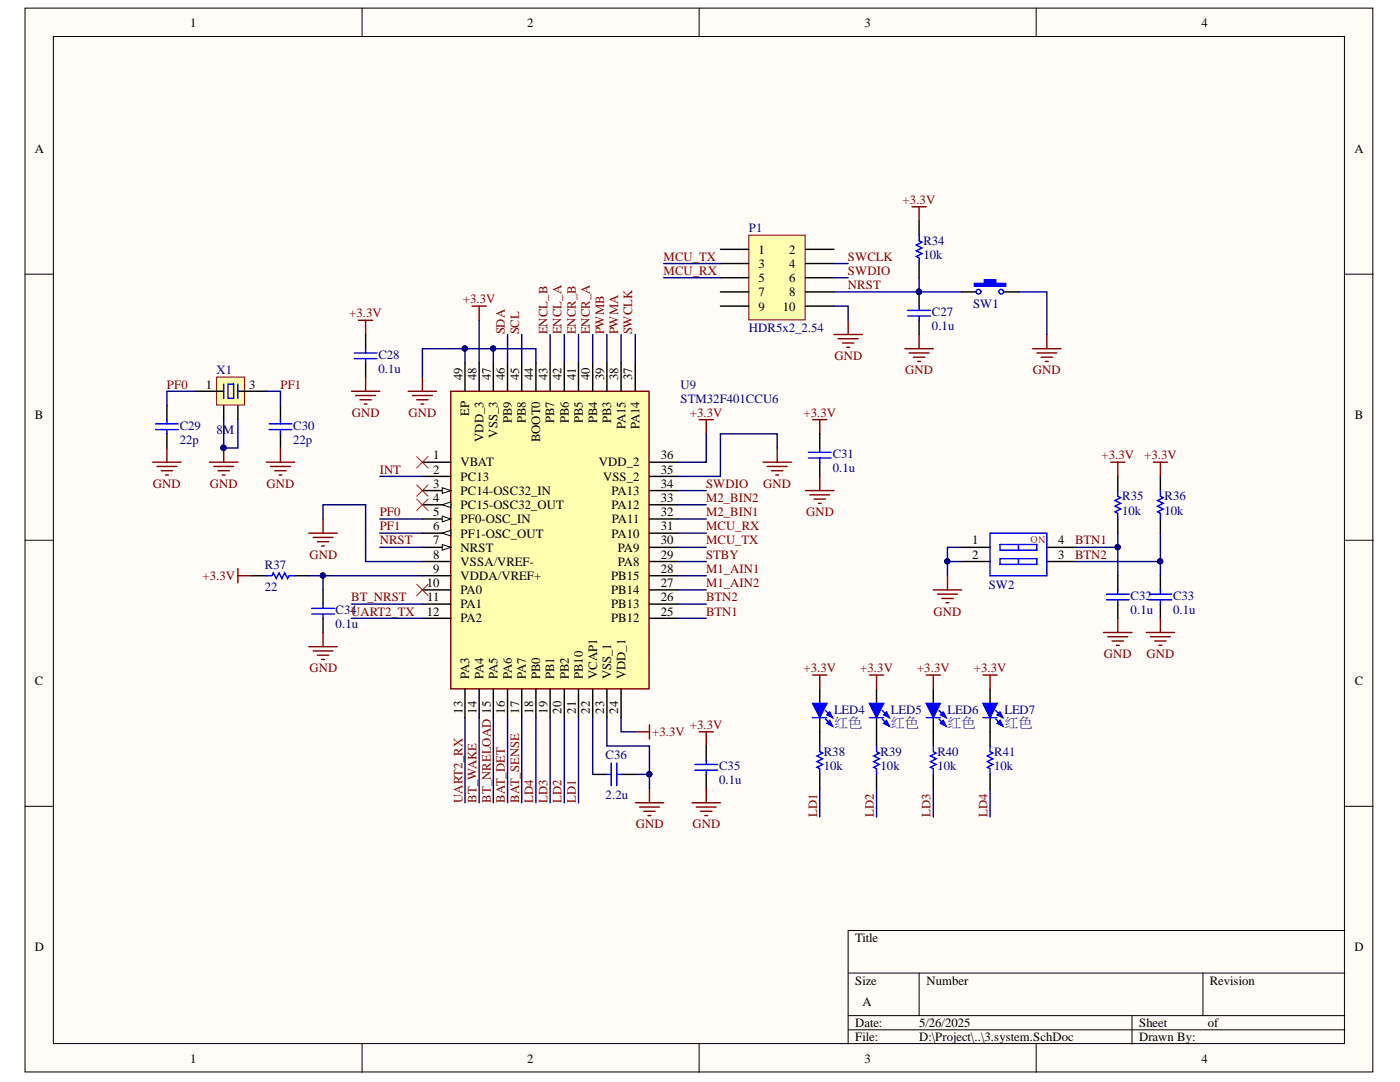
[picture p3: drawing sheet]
<svg xmlns="http://www.w3.org/2000/svg" width="279mm" height="216mm" viewBox="0 0 279 216" stroke-linecap="round" stroke-linejoin="round" font-family="sans-serif">
<defs><g id="words">
<g font-size="2.8" fill="#000080">
<text x="166.4" y="145.2">红色</text>
<text x="177.8" y="145.2">红色</text>
<text x="189.1" y="145.2">红色</text>
<text x="200.4" y="145.2">红色</text>
</g>
<g font-size="2.5">
<text x="38" y="5.3">1</text>
<text x="105.2" y="5.3">2</text>
<text x="172.5" y="5.3">3</text>
<text x="239.8" y="5.3">4</text>
<text x="6.9" y="30.4">A</text>
<text x="270.3" y="30.4">A</text>
<text x="151.4" y="50.6">1</text>
<text x="151.4" y="53.4">3</text>
<text x="157.5" y="50.6">2</text>
<text x="157.5" y="53.4">4</text>
<text x="151.4" y="56.3">5</text>
<text x="151.4" y="59.1">7</text>
<text x="157.5" y="56.3">6</text>
<text x="157.5" y="59.1">8</text>
<text x="151.4" y="62">9</text>
<text x="156.2" y="62">10</text>
<text x="41.1" y="77.5">1</text>
<text x="49.7" y="77.5">3</text>
<text x="92.3" y="75.8" transform="rotate(-90 92.3 75.8)">49</text>
<text x="95.1" y="75.8" transform="rotate(-90 95.1 75.8)">48</text>
<text x="97.9" y="75.8" transform="rotate(-90 97.9 75.8)">47</text>
<text x="100.7" y="75.8" transform="rotate(-90 100.7 75.8)">46</text>
<text x="103.6" y="75.8" transform="rotate(-90 103.6 75.8)">45</text>
<text x="106.4" y="75.8" transform="rotate(-90 106.4 75.8)">44</text>
<text x="109.3" y="75.8" transform="rotate(-90 109.3 75.8)">43</text>
<text x="112.1" y="75.8" transform="rotate(-90 112.1 75.8)">42</text>
<text x="114.9" y="75.8" transform="rotate(-90 114.9 75.8)">41</text>
<text x="117.7" y="75.8" transform="rotate(-90 117.7 75.8)">40</text>
<text x="120.6" y="75.8" transform="rotate(-90 120.6 75.8)">39</text>
<text x="123.4" y="75.8" transform="rotate(-90 123.4 75.8)">38</text>
<text x="126.2" y="75.8" transform="rotate(-90 126.2 75.8)">37</text>
<text x="6.9" y="83.5">B</text>
<text x="93.6" y="83" transform="rotate(-90 93.6 83)">EP</text>
<text x="270.4" y="83.5">B</text>
<text x="96.5" y="88.2" transform="rotate(-90 96.5 88.2)">VDD_3</text>
<text x="99.3" y="87.3" transform="rotate(-90 99.3 87.3)">VSS_3</text>
<text x="102.2" y="84.5" transform="rotate(-90 102.2 84.5)">PB9</text>
<text x="105" y="84.5" transform="rotate(-90 105 84.5)">PB8</text>
<text x="107.8" y="88.3" transform="rotate(-90 107.8 88.3)">BOOT0</text>
<text x="110.6" y="84.5" transform="rotate(-90 110.6 84.5)">PB7</text>
<text x="113.5" y="84.5" transform="rotate(-90 113.5 84.5)">PB6</text>
<text x="116.3" y="84.5" transform="rotate(-90 116.3 84.5)">PB5</text>
<text x="119.2" y="84.5" transform="rotate(-90 119.2 84.5)">PB4</text>
<text x="122" y="84.5" transform="rotate(-90 122 84.5)">PB3</text>
<text x="124.8" y="85.6" transform="rotate(-90 124.8 85.6)">PA15</text>
<text x="127.6" y="85.6" transform="rotate(-90 127.6 85.6)">PA14</text>
<text x="86.4" y="91.6">1</text>
<text x="86.4" y="94.5">2</text>
<text x="91.9" y="93.1">VBAT</text>
<text x="91.9" y="96">PC13</text>
<text x="119.5" y="93.1">VDD_2</text>
<text x="120.4" y="96">VSS_2</text>
<text x="131.9" y="91.6">36</text>
<text x="131.9" y="94.5">35</text>
<text x="86.4" y="97.3">3</text>
<text x="86.4" y="100.2">4</text>
<text x="91.9" y="98.7">PC14-OSC32_IN</text>
<text x="91.9" y="101.6">PC15-OSC32_OUT</text>
<text x="122" y="98.7">PA13</text>
<text x="122" y="101.6">PA12</text>
<text x="131.9" y="97.3">34</text>
<text x="131.9" y="100.2">33</text>
<text x="86.4" y="103">5</text>
<text x="86.4" y="105.8">6</text>
<text x="91.9" y="104.4">PF0-OSC_IN</text>
<text x="91.9" y="107.3">PF1-OSC_OUT</text>
<text x="122" y="107.3">PA10</text>
<text x="122.1" y="104.4">PA11</text>
<text x="131.9" y="103">32</text>
<text x="131.9" y="105.8">31</text>
<text x="86.4" y="108.6">7</text>
<text x="86.4" y="111.5">8</text>
<text x="91.9" y="110.1">NRST</text>
<text x="91.9" y="113">VSSA/VREF-</text>
<text x="123.3" y="110.1">PA9</text>
<text x="123.3" y="113">PA8</text>
<text x="131.9" y="108.6">30</text>
<text x="131.9" y="111.5">29</text>
<text x="194" y="108.6">1</text>
<text x="194" y="111.5">2</text>
<text x="211.2" y="111.5">3</text>
<text x="211.2" y="108.6">4</text>
<text x="85.2" y="117.2">10</text>
<text x="85.3" y="120">11</text>
<text x="86.4" y="114.3">9</text>
<text x="91.9" y="115.7">VDDA/VREF+</text>
<text x="91.9" y="118.6">PA0</text>
<text x="122" y="115.7">PB15</text>
<text x="122" y="118.6">PB14</text>
<text x="131.9" y="114.3">28</text>
<text x="131.9" y="117.2">27</text>
<text x="131.9" y="120">26</text>
<text x="85.2" y="122.8">12</text>
<text x="91.9" y="121.4">PA1</text>
<text x="91.9" y="124.2">PA2</text>
<text x="122" y="121.4">PB13</text>
<text x="122" y="124.2">PB12</text>
<text x="131.9" y="122.8">25</text>
<text x="6.9" y="136.6">C</text>
<text x="93.6" y="135.5" transform="rotate(-90 93.6 135.5)">PA3</text>
<text x="96.5" y="135.5" transform="rotate(-90 96.5 135.5)">PA4</text>
<text x="99.3" y="135.5" transform="rotate(-90 99.3 135.5)">PA5</text>
<text x="102.2" y="135.5" transform="rotate(-90 102.2 135.5)">PA6</text>
<text x="105" y="135.5" transform="rotate(-90 105 135.5)">PA7</text>
<text x="107.8" y="135.5" transform="rotate(-90 107.8 135.5)">PB0</text>
<text x="110.6" y="135.5" transform="rotate(-90 110.6 135.5)">PB1</text>
<text x="113.5" y="135.5" transform="rotate(-90 113.5 135.5)">PB2</text>
<text x="116.3" y="135.5" transform="rotate(-90 116.3 135.5)">PB10</text>
<text x="119.2" y="135.5" transform="rotate(-90 119.2 135.5)">VCAP1</text>
<text x="122" y="135.5" transform="rotate(-90 122 135.5)">VSS_1</text>
<text x="124.8" y="135.5" transform="rotate(-90 124.8 135.5)">VDD_1</text>
<text x="270.4" y="136.6">C</text>
<text x="92.3" y="142.4" transform="rotate(-90 92.3 142.4)">13</text>
<text x="95.1" y="142.4" transform="rotate(-90 95.1 142.4)">14</text>
<text x="100.7" y="142.4" transform="rotate(-90 100.7 142.4)">16</text>
<text x="103.6" y="142.4" transform="rotate(-90 103.6 142.4)">17</text>
<text x="106.4" y="142.4" transform="rotate(-90 106.4 142.4)">18</text>
<text x="109.3" y="142.4" transform="rotate(-90 109.3 142.4)">19</text>
<text x="112.1" y="142.4" transform="rotate(-90 112.1 142.4)">20</text>
<text x="114.9" y="142.4" transform="rotate(-90 114.9 142.4)">21</text>
<text x="117.7" y="142.4" transform="rotate(-90 117.7 142.4)">22</text>
<text x="120.6" y="142.4" transform="rotate(-90 120.6 142.4)">23</text>
<text x="123.4" y="142.4" transform="rotate(-90 123.4 142.4)">24</text>
<text x="6.9" y="189.7">D</text>
<text x="170.7" y="187.9">Title</text>
<text x="270.3" y="189.7">D</text>
<text x="170.7" y="196.5">Size</text>
<text x="184.9" y="196.5">Number</text>
<text x="241.5" y="196.5">Revision</text>
<text x="172.1" y="200.7">A</text>
<text x="170.7" y="204.9">Date:</text>
<text x="170.7" y="207.7">File:</text>
<text x="183.4" y="204.9">5/26/2025</text>
<text x="183.4" y="207.7">D:\Project\..\3.system.SchDoc</text>
<text x="227.3" y="204.9">Sheet</text>
<text x="227.3" y="207.7">Drawn By:</text>
<text x="241.1" y="204.9">of</text>
<text x="38" y="212">1</text>
<text x="105.2" y="212">2</text>
<text x="172.5" y="212">3</text>
<text x="239.8" y="212">4</text>
</g>
<g font-size="2.5" fill="#800000">
<text x="180.1" y="40.7">+3.3V</text>
<text x="132.4" y="52">MCU_TX</text>
<text x="169.2" y="52">SWCLK</text>
<text x="132.4" y="54.9">MCU_RX</text>
<text x="169.2" y="54.9">SWDIO</text>
<text x="169.2" y="57.7">NRST</text>
<text x="69.7" y="63.3">+3.3V</text>
<text x="92.4" y="60.5">+3.3V</text>
<text x="100.7" y="66.7" transform="rotate(-90 100.7 66.7)">SDA</text>
<text x="103.6" y="66.7" transform="rotate(-90 103.6 66.7)">SCL</text>
<text x="109.3" y="66.7" transform="rotate(-90 109.3 66.7)">ENCL_B</text>
<text x="112.1" y="66.7" transform="rotate(-90 112.1 66.7)">ENCL_A</text>
<text x="114.9" y="66.7" transform="rotate(-90 114.9 66.7)">ENCR_B</text>
<text x="117.7" y="66.7" transform="rotate(-90 117.7 66.7)">ENCR_A</text>
<text x="120.6" y="66.7" transform="rotate(-90 120.6 66.7)">PWMB</text>
<text x="123.4" y="66.7" transform="rotate(-90 123.4 66.7)">PWMA</text>
<text x="126.2" y="66.7" transform="rotate(-90 126.2 66.7)">SWCLK</text>
<text x="166.5" y="71.9">GND</text>
<text x="33.3" y="77.5">PF0</text>
<text x="56" y="77.5">PF1</text>
<text x="180.7" y="74.7">GND</text>
<text x="206.1" y="74.7">GND</text>
<text x="70.2" y="83.2">GND</text>
<text x="81.5" y="83.2">GND</text>
<text x="137.7" y="83.2">+3.3V</text>
<text x="160.4" y="83.2">+3.3V</text>
<text x="75.8" y="94.5">INT</text>
<text x="219.8" y="91.6">+3.3V</text>
<text x="228.4" y="91.6">+3.3V</text>
<text x="30.5" y="97.3">GND</text>
<text x="41.9" y="97.3">GND</text>
<text x="53.2" y="97.3">GND</text>
<text x="140.9" y="97.3">SWDIO</text>
<text x="140.9" y="100.2">M2_BIN2</text>
<text x="152.3" y="97.3">GND</text>
<text x="75.8" y="103">PF0</text>
<text x="75.8" y="105.8">PF1</text>
<text x="140.9" y="105.8">MCU_RX</text>
<text x="140.9" y="103">M2_BIN1</text>
<text x="160.9" y="103">GND</text>
<text x="61.7" y="111.5">GND</text>
<text x="75.8" y="108.6">NRST</text>
<text x="140.9" y="108.6">MCU_TX</text>
<text x="140.9" y="111.5">STBY</text>
<text x="214.6" y="108.6">BTN1</text>
<text x="214.6" y="111.5">BTN2</text>
<text x="40.4" y="115.7">+3.3V</text>
<text x="70.1" y="120">BT_NRST</text>
<text x="140.9" y="117.2">M1_AIN2</text>
<text x="140.9" y="114.3">M1_AIN1</text>
<text x="140.9" y="120">BTN2</text>
<text x="140.9" y="122.8">BTN1</text>
<text x="186.3" y="122.8">GND</text>
<text x="220.3" y="131.3">GND</text>
<text x="228.8" y="131.3">GND</text>
<text x="61.7" y="134.2">GND</text>
<text x="160.4" y="134.2">+3.3V</text>
<text x="171.7" y="134.2">+3.3V</text>
<text x="183" y="134.2">+3.3V</text>
<text x="194.4" y="134.2">+3.3V</text>
<text x="130.2" y="146.9">+3.3V</text>
<text x="137.7" y="145.5">+3.3V</text>
<text x="92.3" y="160.2" transform="rotate(-90 92.3 160.2)">UART2_RX</text>
<text x="95.1" y="160.2" transform="rotate(-90 95.1 160.2)">BT_WAKE</text>
<text x="97.9" y="160.2" transform="rotate(-90 97.9 160.2)">BT_NRELOAD 15</text>
<text x="100.7" y="160.2" transform="rotate(-90 100.7 160.2)">BAT_DET</text>
<text x="103.6" y="160.2" transform="rotate(-90 103.6 160.2)">BAT_SENSE</text>
<text x="106.4" y="160.2" transform="rotate(-90 106.4 160.2)">LD4</text>
<text x="109.3" y="160.2" transform="rotate(-90 109.3 160.2)">LD3</text>
<text x="112.1" y="160.2" transform="rotate(-90 112.1 160.2)">LD2</text>
<text x="114.9" y="160.2" transform="rotate(-90 114.9 160.2)">LD1</text>
<text x="126.9" y="165.3">GND</text>
<text x="138.2" y="165.3">GND</text>
<text x="163.1" y="163" transform="rotate(-90 163.1 163)">LD1</text>
<text x="174.4" y="163" transform="rotate(-90 174.4 163)">LD2</text>
<text x="185.7" y="163" transform="rotate(-90 185.7 163)">LD3</text>
<text x="197.1" y="163" transform="rotate(-90 197.1 163)">LD4</text>
</g>
<g font-size="2.5" fill="#000080">
<text x="149.4" y="46.3">P1</text>
<text x="184.3" y="49">R34</text>
<text x="184.3" y="51.7">10k</text>
<text x="186" y="63.1">C27</text>
<text x="186" y="65.9">0.1u</text>
<text x="194.2" y="61.4">SW1</text>
<text x="75.5" y="71.6">C28</text>
<text x="149.4" y="66.2">HDR5x2_2.54</text>
<text x="43.2" y="74.7">X1</text>
<text x="75.5" y="74.4">0.1u</text>
<text x="135.8" y="77.5">U9</text>
<text x="135.8" y="80.3">STM32F401CCU6</text>
<text x="35.9" y="85.7">C29</text>
<text x="35.9" y="88.6">22p</text>
<text x="43.2" y="86.6">8M</text>
<text x="58.5" y="85.7">C30</text>
<text x="58.5" y="88.6">22p</text>
<text x="166.2" y="91.4">C31</text>
<text x="166.2" y="94.2">0.1u</text>
<text x="224" y="99.8">R35</text>
<text x="232.4" y="99.8">R36</text>
<text x="224" y="102.7">10k</text>
<text x="232.4" y="102.7">10k</text>
<text x="52.9" y="113.5">R37</text>
<text x="52.9" y="118">22</text>
<text x="197.3" y="117.4">SW2</text>
<text x="225.6" y="119.7">C32</text>
<text x="234.1" y="119.7">C33</text>
<text x="67" y="122.5">C34UART2_TX</text>
<text x="67" y="125.4">0.1u</text>
<text x="225.6" y="122.5">0.1u</text>
<text x="234.1" y="122.5">0.1u</text>
<text x="166.4" y="142.4">LED4</text>
<text x="177.8" y="142.4">LED5</text>
<text x="189.1" y="142.4">LED6</text>
<text x="200.4" y="142.4">LED7</text>
<text x="120.9" y="151.4">C36</text>
<text x="143.5" y="153.7">C35</text>
<text x="164.4" y="150.8">R38</text>
<text x="164.4" y="153.7">10k</text>
<text x="175.7" y="150.8">R39</text>
<text x="175.7" y="153.7">10k</text>
<text x="187.1" y="150.8">R40</text>
<text x="187.1" y="153.7">10k</text>
<text x="198.4" y="150.8">R41</text>
<text x="198.4" y="153.7">10k</text>
<text x="120.9" y="159.4">2.2u</text>
<text x="143.5" y="156.5">0.1u</text>
</g>
<text font-size="2" fill="#ee0e22" x="208.6" y="106.9" transform="rotate(-180 208.6 106.9)">NO</text>
</g></defs>
<g fill="#fffcf8" stroke="#000" stroke-width=".2">
<path d="M5 1.6h269v212.3h-269z"/>
<path d="M10.7 7.3h257.6v200.9h-257.6z"/>
</g>
<g fill="none" stroke="#000" stroke-width=".2">
<path d="M72.3 1.6v5.7M139.5 1.6v5.7M206.8 1.6v5.7M5 54.7h5.7M268.4 54.7h5.7M5 107.8h5.7M268.4 107.8h5.7M5 160.9h5.7M268.4 160.9h5.7M169.3 194.2h99.1M183.4 194.2v8.5M240.1 194.2v8.5"/>
<path d="M268.4 185.7h-99.1v22.6M72.3 208.3v5.7M139.5 208.3v5.7M169.3 202.7h99.1M169.3 205.5h99.1M206.8 208.3v5.7M225.9 202.7v5.6"/>
</g>
<path d="M90 78.1h39.5v59.3h-39.5z" fill="#ffffb0" stroke="#800000" stroke-width=".28"/>
<path d="M84.3 92.2h5.7M84.3 95.1h5.7M84.3 97.9h5.7" fill="none" stroke="#000" stroke-width=".28"/>
<path d="M88.3 97.3l1.7 .6-1.7 .6z" fill="#fffcf8"/>
<path d="M88.3 97.3l1.7 .6-1.7 .6z" fill="none" stroke="#000" stroke-width=".2"/>
<path d="M84.3 100.7h5.7" fill="none" stroke="#000" stroke-width=".28"/>
<path d="M88.3 100.7l1.7-.5v1.1z" fill="#fffcf8"/>
<path d="M88.3 100.7l1.7-.5v1.1z" fill="none" stroke="#000" stroke-width=".2"/>
<path d="M84.3 103.6h5.7" fill="none" stroke="#000" stroke-width=".28"/>
<path d="M88.3 103l1.7 .6-1.7 .5z" fill="#fffcf8"/>
<path d="M88.3 103l1.7 .6-1.7 .5z" fill="none" stroke="#000" stroke-width=".2"/>
<path d="M84.3 106.4h5.7" fill="none" stroke="#000" stroke-width=".28"/>
<path d="M88.3 106.4l1.7-.6v1.2z" fill="#fffcf8"/>
<path d="M88.3 106.4l1.7-.6v1.2z" fill="none" stroke="#000" stroke-width=".2"/>
<path d="M84.3 109.2h5.7" fill="none" stroke="#000" stroke-width=".28"/>
<path d="M88.3 108.7l1.7 .5-1.7 .6z" fill="#fffcf8"/>
<path d="M88.3 108.7l1.7 .5-1.7 .6z" fill="none" stroke="#000" stroke-width=".2"/>
<g fill="none" stroke="#000" stroke-width=".28">
<path d="M183.4 44.1v2.8M183.4 52.6v2.8M92.8 72.4v5.7M95.6 72.4v5.7M98.5 72.4v5.7M101.3 72.4v5.7M104.1 72.4v5.7M107 72.4v5.7M109.8 72.4v5.7M112.6 72.4v5.7M115.5 72.4v5.7M118.3 72.4v5.7"/>
<path d="M121.1 72.4v5.7M123.9 72.4v5.7M126.8 72.4v5.7M129.6 92.2h5.7M129.6 95.1h5.7M129.6 97.9h5.7M64.5 117.7v2.8M84.3 112h5.7M84.3 114.9h5.7M84.3 117.7h5.7M129.6 112h5.7M129.6 114.9h5.7"/>
<path d="M129.6 117.7h5.7M129.6 100.7h5.7M129.6 103.6h5.7M129.6 106.4h5.7M129.6 109.2h5.7M64.5 123.4v2.8M84.3 120.5h5.7M84.3 123.4h5.7M92.8 137.5v5.7M95.6 137.5v5.7M98.5 137.5v5.7M101.3 137.5v5.7"/>
<path d="M104.1 137.5v5.7M107 137.5v5.7M109.8 137.5v5.7M112.6 137.5v5.7M115.5 137.5v5.7M118.3 137.5v5.7M121.1 137.5v5.7M123.9 137.5v5.7M129.6 120.5h5.7M129.6 123.4h5.7M118.3 154.5h2.8M123.9 154.5h2.9"/>
<path d="M140.9 148.9v2.8M140.9 154.5v2.9"/>
</g>
<g fill="none" stroke="#800000" stroke-width=".28">
<path d="M81.5 78.1h5.6M82.3 78.9h4M83.2 79.8h2.2M84.3 75.2v2.9M94.2 61.1h2.8M95.6 61.1v2.8M166.4 66.7h5.7M167.3 67.6h3.9M168.1 68.4h2.3M169 69.3h.5M169.3 63.9v2.8M180.6 69.6h5.7"/>
<path d="M181.4 70.4h4M182.3 71.3h2.3M183.1 72.1h.6M183.4 66.7v2.9M84 80.6h.6M139.5 83.7h2.9M140.9 83.7v2.9M152.3 92.2h5.6M153.1 93.1h4M154 93.9h2.2M154.8 94.8h.6M155.1 89.4v2.8"/>
<path d="M47.5 113.5v2.8M47.5 114.9h2.8M61.6 106.4h5.7M62.5 107.2h4M63.3 108.1h2.3M64.2 108.9h.6M64.5 103.6v2.8M61.6 129h5.7M62.5 129.9h4M63.3 130.7h2.3M64.2 131.6h.6M64.5 126.2v2.8"/>
<path d="M126.8 146h2.8M129.6 144.6v2.8M129.6 157.4v2.8M139.5 146h2.9M140.9 146v2.9M140.9 157.4v2.8M126.8 160.2h5.6M127.6 161h4M128.5 161.9h2.2M129.3 162.7h.6M138.1 160.2h5.7M139 161h3.9"/>
<path d="M139.8 161.9h2.3M140.7 162.7h.5"/>
</g>
<g fill="none" stroke="#00f" stroke-width=".28">
<path d="M183.4 46.9v1.2l.6 .2-1.1 .6 1.1 .6-1.1 .5 1.1 .6-1.1 .6 .5 .3v1.1M62.2 122.5h4.5M62.2 121.4h4.5M64.5 120.5v.9M64.5 122.5v.9M121.1 154.5h.9M122 152.3v4.5M123.1 152.3v4.5M123.1 154.5h.8M138.7 153.7h4.5M138.7 152.5h4.5M140.9 151.7v.8"/>
<path d="M140.9 153.7v.8"/>
</g>
<path d="M149.4 46.9h11.3v16.9h-11.3z" fill="#ffffb0" stroke="#800000" stroke-width=".2"/>
<g fill="none" stroke="#000" stroke-width=".28">
<path d="M143.8 49.8h5.6M143.8 52.6h5.6M143.8 55.4h5.6M143.8 58.3h5.6M160.8 49.8h5.6M160.8 52.6h5.6M160.8 55.4h5.6M160.8 58.3h5.6M183.4 58.3v2.8M73 66.7v2.9M73 72.4v2.8M143.8 61.1h5.6"/>
<path d="M160.8 61.1h5.6M183.4 63.9v2.8M44.6 80.9v2.8M47.5 80.9v2.8M163.6 86.6v2.8M163.6 92.2v2.9M50.3 114.9h2.8M58.8 114.9h2.8"/>
</g>
<g fill="#000080" stroke="#000080" stroke-width=".2">
<circle cx="183.4" cy="58.2" r=".52"/>
<circle cx="44.6" cy="89.4" r=".52"/>
</g>
<g fill="none" stroke="#00f" stroke-width=".28">
<path d="M70.7 71.6h4.5M70.7 70.4h4.5M73 69.6v.8M73 71.6v.8M181.2 61.9h4.5M181.2 63.1h4.5M183.4 61.1v.8M183.4 63.1v.8M161.3 91.4h4.6M161.3 90.2h4.6M163.6 89.4v.8M163.6 91.4v.8"/>
<path d="M53.1 114.9h1.2l.3-.6 .5 1.1 .6-1.1 .6 1.1 .5-1.1 .6 1.1 .3-.5h1.1"/>
</g>
<g fill="none" stroke="#800000" stroke-width=".28">
<path d="M182 41.3h2.8M183.4 41.3v2.8M70.1 78.1h5.7M71 78.9h3.9M71.6 63.9h2.8M71.8 79.8h2.3M73 63.9v2.8M73 75.2v2.9M41.8 92.2h5.7M42.7 93.1h3.9M43.5 93.9h2.3M44.4 94.8h.5"/>
<path d="M44.6 89.4v2.8M72.7 80.6h.5M160.8 97.9h5.6M161.6 98.7h4M162.2 83.7h2.8M162.5 99.6h2.2M163.6 83.7v2.9M163.6 95.1v2.8M163.3 100.4h.6"/>
</g>
<path d="M43.2 75.2h5.6v5.6h-5.6z" fill="#ffffb0" stroke="#800000" stroke-width=".2"/>
<path d="M39 78.1h5.6M47.5 78.1h5.6M33.3 80.9v2.8M33.3 86.6v2.8M56 80.9v2.8M56 86.6v2.8M163.6 137.5v2.9M163.6 143.2v5.7M163.6 154.5v2.9" fill="none" stroke="#000" stroke-width=".28"/>
<path d="M44.6 76.7v2.8M45.5 76.7h1.1v2.8h-1.1zM47.5 76.7v2.8M31 85.7h4.6M31 84.6h4.6M33.3 83.7v.9M33.3 85.7v.9M53.7 85.7h4.5M53.7 84.6h4.5M56 83.7v.9M56 85.7v.9M163.6 148.9v1.1l.6 .3-1.2 .5 1.2 .6-1.2 .6 1.2 .5-1.2 .6 .6 .3v1.1" fill="none" stroke="#00f" stroke-width=".28"/>
<path d="M30.5 92.2h5.6M31.3 93.1h4M32.2 93.9h2.2M33 94.8h.6M33.3 89.4v2.8M53.1 92.2h5.7M54 93.1h4M54.8 93.9h2.3M55.7 94.8h.6M56 89.4v2.8" fill="none" stroke="#800000" stroke-width=".28"/>
<path d="M162.2 140.4h2.8l-1.4 2.8z" fill="#00f"/>
<path d="M162.2 140.4h2.8l-1.4 2.8zM164.7 141.8l1.5 1.4M164.7 143.5l1.5 1.4" fill="none" stroke="#00f" stroke-width=".28"/>
<path d="M165 142.6l.6-.5 .6 1.1z" fill="#00f"/>
<path d="M165 142.6l.6-.5 .6 1.1z" fill="none" stroke="#00f" stroke-width=".28"/>
<path d="M165 144.3l.6-.5 .6 1.1z" fill="#00f"/>
<path d="M162.2 143.2h2.8M165 144.3l.6-.5 .6 1.1zM174.9 148.9v1.1l.6 .3-1.1 .5 1.1 .6-1.1 .6 1.1 .5-1.1 .6 .5 .3v1.1" fill="none" stroke="#00f" stroke-width=".28"/>
<path d="M174.9 137.5v2.9M174.9 143.2v5.7M174.9 154.5v2.9" fill="none" stroke="#000" stroke-width=".28"/>
<path d="M173.5 140.4h2.8l-1.4 2.8z" fill="#00f"/>
<path d="M173.5 140.4h2.8l-1.4 2.8zM176.1 141.8l1.4 1.4M176.1 143.5l1.4 1.4" fill="none" stroke="#00f" stroke-width=".28"/>
<path d="M176.3 142.6l.6-.5 .6 1.1z" fill="#00f"/>
<path d="M176.3 142.6l.6-.5 .6 1.1z" fill="none" stroke="#00f" stroke-width=".28"/>
<path d="M176.3 144.3l.6-.5 .6 1.1z" fill="#00f"/>
<path d="M173.5 143.2h2.8M176.3 144.3l.6-.5 .6 1.1zM186.3 148.9v1.1l.5 .3-1.1 .5 1.1 .6-1.1 .6 1.1 .5-1.1 .6 .6 .3v1.1" fill="none" stroke="#00f" stroke-width=".28"/>
<path d="M186.3 137.5v2.9M186.3 143.2v5.7M186.3 154.5v2.9" fill="none" stroke="#000" stroke-width=".28"/>
<path d="M184.8 140.4h2.9l-1.4 2.8z" fill="#00f"/>
<path d="M184.8 140.4h2.9l-1.4 2.8zM187.4 141.8l1.4 1.4M187.4 143.5l1.4 1.4" fill="none" stroke="#00f" stroke-width=".28"/>
<path d="M187.7 142.6l.5-.5 .6 1.1z" fill="#00f"/>
<path d="M187.7 142.6l.5-.5 .6 1.1z" fill="none" stroke="#00f" stroke-width=".28"/>
<path d="M187.7 144.3l.5-.5 .6 1.1z" fill="#00f"/>
<path d="M184.8 143.2h2.9M187.7 144.3l.5-.5 .6 1.1zM197.6 148.9v1.1l.6 .3-1.2 .5 1.2 .6-1.2 .6 1.2 .5-1.2 .6 .6 .3v1.1" fill="none" stroke="#00f" stroke-width=".28"/>
<path d="M197.6 137.5v2.9M197.6 143.2v5.7M197.6 154.5v2.9" fill="none" stroke="#000" stroke-width=".28"/>
<path d="M196.2 140.4h2.8l-1.4 2.8z" fill="#00f"/>
<path d="M196.2 140.4h2.8l-1.4 2.8zM198.7 141.8l1.4 1.4M198.7 143.5l1.4 1.4" fill="none" stroke="#00f" stroke-width=".28"/>
<path d="M199 142.6l.6-.5 .5 1.1z" fill="#00f"/>
<path d="M199 142.6l.6-.5 .5 1.1z" fill="none" stroke="#00f" stroke-width=".28"/>
<path d="M199 144.3l.6-.5 .5 1.1z" fill="#00f"/>
<g fill="none" stroke="#00f" stroke-width=".28">
<path d="M223.1 97.9v1.1l.5 .3-1.1 .6 1.1 .5-1.1 .6 1.1 .6-1.1 .5 .6 .3v1.2M231.6 97.9v1.1l.5 .3-1.1 .6 1.1 .5-1.1 .6 1.1 .6-1.1 .5 .6 .3v1.2M197.6 106.4h11.3v8.5h-11.3zM199.6 108.7h7.3v1.1h-7.3zM199.6 111.5h7.3v1.1h-7.3zM203.3 108.7v1.1M203.3 111.5v1.1M220.8 118.6h4.5M220.8 119.7h4.5M223.1 117.7v.9M223.1 119.7v.8M229.3 118.6h4.5"/>
<path d="M229.3 119.7h4.5M231.6 117.7v.9M231.6 119.7v.8M196.2 143.2h2.8M199 144.3l.6-.5 .5 1.1z"/>
<circle cx="195.3" cy="58.2" r=".47"/>
<circle cx="199.8" cy="58.2" r=".47"/>
</g>
<g fill="none" stroke="#800000" stroke-width=".28">
<path d="M221.7 92.2h2.8M223.1 92.2v2.9M230.2 92.2h2.8M231.6 92.2v2.9M186.3 117.7h5.6M187.1 118.6h4M188 119.4h2.2M189.1 114.9v2.8M162.2 134.7h2.8M163.6 134.7v2.8M173.5 134.7h2.8M174.9 134.7v2.8"/>
<path d="M184.8 134.7h2.9M186.3 134.7v2.8M188.8 120.3h.6M196.2 134.7h2.8M197.6 134.7v2.8M220.2 126.2h5.7M221.1 127.1h4M221.9 127.9h2.3M222.8 128.8h.6M223.1 123.4v2.8M228.7 126.2h5.7M229.6 127.1h4"/>
<path d="M230.4 127.9h2.3M231.3 128.8h.6M231.6 123.4v2.8"/>
</g>
<g fill="none" stroke="#000" stroke-width=".28">
<path d="M191.9 58.3h2.9M200.4 58.3h2.9M223.1 95.1v2.8M231.6 95.1v2.8M191.9 109.2h5.7M191.9 112h5.7M208.9 109.2h5.7M208.9 112h5.7M223.1 103.6v2.8M223.1 114.9v2.8M231.6 103.6v2.8M231.6 114.9v2.8"/>
<path d="M223.1 120.5v2.9M231.6 120.5v2.9"/>
</g>
<path d="M194.5 56.6h2v-.8h2.2v.8h2v.5h-6.2z" fill-rule="evenodd" fill="#00f"/>
<path d="M194.5 56.6h2v-.8h2.2v.8h2v.5h-6.2z" fill="none" stroke="#00f" stroke-width=".28"/>
<path d="M206.1 69.6h5.7M206.9 70.4h4M207.8 71.3h2.3M208.6 72.1h.6M208.9 66.7v2.9" fill="none" stroke="#800000" stroke-width=".28"/>
<path d="M83.2 96.8l2.2 2.2M83.2 99.6l2.2 2.3M83.2 91.1l2.2 2.3M85.4 96.8l-2.2 2.2M85.4 99.6l-2.2 2.3M85.4 91.1l-2.2 2.3M83.2 116.6l2.2 2.2M85.4 116.6l-2.2 2.2" fill="none" stroke="#f00" stroke-width=".2"/>
<g fill="none" stroke="#000080" stroke-width=".28">
<path d="M132.4 52.6h11.4M132.4 55.4h11.4M166.4 52.6h2.9M166.4 55.4h2.9M183.4 55.4v2.9h-17M183.4 58.3h8.5M203.3 58.3h5.6v8.4M39 78.1h-5.7v2.8M53.1 78.1h2.9v2.8M92.8 69.6v2.8M95.6 63.9v8.5M98.5 69.6h8.5v2.8"/>
<path d="M98.5 72.4v-2.8h-14.2v5.6M101.3 66.7v5.7M104.1 66.7v5.7M109.8 66.7v5.7M112.6 66.7v5.7M115.5 66.7v5.7M118.3 66.7v5.7M121.1 66.7v5.7M123.9 66.7v5.7M126.8 66.7v5.7M166.4 61.1h2.9v2.8M44.6 83.7v5.7h2.9v-5.7"/>
<path d="M75.8 95.1h8.5M135.3 97.9h5.6M140.9 86.6v5.6h-5.6M155.1 89.4v-2.8h-11.3v8.5h-8.5M61.6 114.9h22.7M64.5 103.6v-2.9h8.5v11.3h11.3M64.5 114.9v2.8M75.8 109.2h8.5M75.8 103.6h8.5M75.8 106.4h8.5M135.3 109.2h5.6M135.3 103.6h5.6"/>
<path d="M135.3 106.4h5.6M135.3 100.7h5.6M135.3 112h5.6M135.3 117.7h5.6M135.3 114.9h5.6M189.1 112h2.8M191.9 109.2h-2.8v5.7M223.1 106.4v2.8h-8.5M223.1 109.2v5.7M231.6 106.4v5.6h-17M231.6 112v2.9M70.1 123.4h14.2"/>
<path d="M70.1 120.5h14.2M135.3 123.4h5.6M135.3 120.5h5.6M92.8 143.2v17M95.6 143.2v17M98.5 143.2v17M101.3 143.2v17M104.1 143.2v17M107 143.2v17M109.8 143.2v17M112.6 143.2v17M115.5 143.2v17"/>
<path d="M118.3 143.2v11.3M121.1 143.2v5.7h8.5v8.5M123.9 143.2v2.8h2.9M126.8 154.5h2.8M163.6 157.4v5.6M174.9 157.4v5.6M186.3 157.4v5.6M197.6 157.4v5.6"/>
</g>
<g fill="#000080" stroke="#000080" stroke-width=".2">
<circle cx="129.6" cy="154.5" r=".52"/>
<circle cx="92.8" cy="69.5" r=".52"/>
<circle cx="98.4" cy="69.5" r=".52"/>
<circle cx="183.4" cy="58.2" r=".52"/>
<circle cx="44.6" cy="89.4" r=".52"/>
<circle cx="64.4" cy="114.8" r=".52"/>
<circle cx="189" cy="112" r=".52"/>
<circle cx="223" cy="109.2" r=".52"/>
<circle cx="231.5" cy="112" r=".52"/>
</g>
<use href="#words"/>
</svg>
